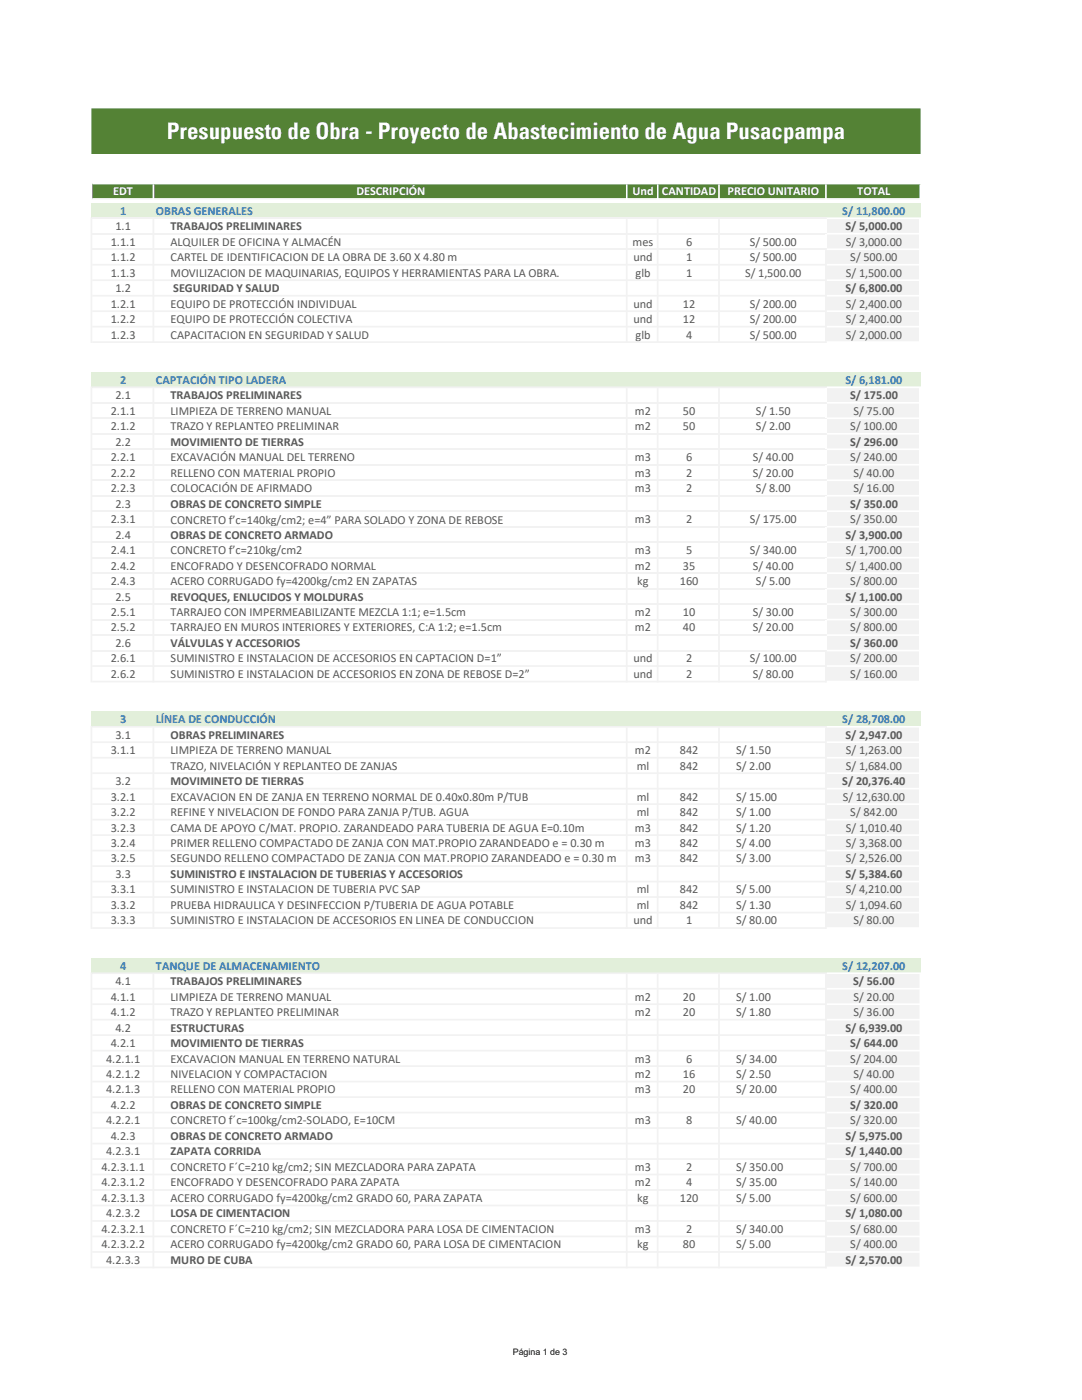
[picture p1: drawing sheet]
<svg xmlns="http://www.w3.org/2000/svg" width="216mm" height="279mm" viewBox="0 0 216 279" stroke-linecap="round" stroke-linejoin="round" font-family="sans-serif">
<defs><g id="words">
<text font-size="4.6" fill="#fff" x="33.3" y="27.7">Presupuesto de Obra - Proyecto de Abastecimiento de Agua Pusacpampa</text>
<g font-size="2.5" fill="#fff">
<text x="22.6" y="39">EDT</text>
<text x="71.1" y="39">DESCRIPCIÓN</text>
<text x="126.2" y="39">Und</text>
<text x="132.1" y="39">CANTIDAD</text>
<text x="145.2" y="39">PRECIO UNITARIO</text>
<text x="171.1" y="39">TOTAL</text>
</g>
<g font-size="2.5" fill="#595959">
<text x="23" y="45.9">1.1</text>
<text x="34" y="45.9">TRABAJOS PRELIMINARES</text>
<text x="168.7" y="45.9">S/ 5,000.00</text>
<text x="22.1" y="49">1.1.1</text>
<text x="22.1" y="52.1">1.1.2</text>
<text x="34" y="49">ALQUILER DE OFICINA Y ALMACÉN</text>
<text x="34" y="52.1">CARTEL DE IDENTIFICACION DE LA OBRA DE 3.60 X 4.80 m</text>
<text x="126.2" y="49">mes</text>
<text x="126.4" y="52.1">und</text>
<text x="136.9" y="49">6</text>
<text x="136.9" y="52.1">1</text>
<text x="149.6" y="49">S/ 500.00</text>
<text x="149.6" y="52.1">S/ 500.00</text>
<text x="168.8" y="49">S/ 3,000.00</text>
<text x="169.7" y="52.1">S/ 500.00</text>
<text x="22.1" y="55.2">1.1.3</text>
<text x="23" y="58.3">1.2</text>
<text x="34" y="55.2">MOVILIZACION DE MAQUINARIAS, EQUIPOS Y HERRAMIENTAS PARA LA OBRA.</text>
<text x="34.6" y="58.3">SEGURIDAD Y SALUD</text>
<text x="126.8" y="55.2">glb</text>
<text x="136.9" y="55.2">1</text>
<text x="148.7" y="55.2">S/ 1,500.00</text>
<text x="168.7" y="58.3">S/ 6,800.00</text>
<text x="168.8" y="55.2">S/ 1,500.00</text>
<text x="22.1" y="61.4">1.2.1</text>
<text x="22.1" y="64.5">1.2.2</text>
<text x="34" y="61.4">EQUIPO DE PROTECCIÓN INDIVIDUAL</text>
<text x="34" y="64.5">EQUIPO DE PROTECCIÓN COLECTIVA</text>
<text x="126.4" y="61.4">und</text>
<text x="126.4" y="64.5">und</text>
<text x="136.3" y="61.4">12</text>
<text x="136.3" y="64.5">12</text>
<text x="149.6" y="61.4">S/ 200.00</text>
<text x="149.6" y="64.5">S/ 200.00</text>
<text x="168.8" y="61.4">S/ 2,400.00</text>
<text x="168.8" y="64.5">S/ 2,400.00</text>
<text x="22.1" y="67.6">1.2.3</text>
<text x="34" y="67.6">CAPACITACION EN SEGURIDAD Y SALUD</text>
<text x="126.8" y="67.6">glb</text>
<text x="136.9" y="67.6">4</text>
<text x="149.6" y="67.6">S/ 500.00</text>
<text x="168.8" y="67.6">S/ 2,000.00</text>
<text x="22.1" y="82.8">2.1.1</text>
<text x="23" y="79.7">2.1</text>
<text x="34" y="79.7">TRABAJOS PRELIMINARES</text>
<text x="34" y="82.8">LIMPIEZA DE TERRENO MANUAL</text>
<text x="126.7" y="82.8">m2</text>
<text x="136.3" y="82.8">50</text>
<text x="150.8" y="82.8">S/ 1.50</text>
<text x="169.6" y="79.7">S/ 175.00</text>
<text x="170.3" y="82.8">S/ 75.00</text>
<text x="22.1" y="85.9">2.1.2</text>
<text x="23" y="88.9">2.2</text>
<text x="34" y="85.9">TRAZO Y REPLANTEO PRELIMINAR</text>
<text x="34" y="88.9">MOVIMIENTO DE TIERRAS</text>
<text x="126.7" y="85.9">m2</text>
<text x="136.3" y="85.9">50</text>
<text x="150.8" y="85.9">S/ 2.00</text>
<text x="169.6" y="88.9">S/ 296.00</text>
<text x="169.7" y="85.9">S/ 100.00</text>
<text x="22.1" y="92">2.2.1</text>
<text x="22.1" y="95.1">2.2.2</text>
<text x="34" y="92">EXCAVACIÓN MANUAL DEL TERRENO</text>
<text x="34" y="95.1">RELLENO CON MATERIAL PROPIO</text>
<text x="126.7" y="92">m3</text>
<text x="126.7" y="95.1">m3</text>
<text x="136.9" y="92">6</text>
<text x="136.9" y="95.1">2</text>
<text x="150.2" y="92">S/ 40.00</text>
<text x="150.2" y="95.1">S/ 20.00</text>
<text x="169.7" y="92">S/ 240.00</text>
<text x="170.3" y="95.1">S/ 40.00</text>
<text x="22.1" y="98.2">2.2.3</text>
<text x="23" y="101.3">2.3</text>
<text x="34" y="98.2">COLOCACIÓN DE AFIRMADO</text>
<text x="34" y="101.4">OBRAS DE CONCRETO SIMPLE</text>
<text x="126.7" y="98.2">m3</text>
<text x="136.9" y="98.2">2</text>
<text x="150.8" y="98.2">S/ 8.00</text>
<text x="169.6" y="101.3">S/ 350.00</text>
<text x="170.3" y="98.2">S/ 16.00</text>
<text x="22.1" y="104.4">2.3.1</text>
<text x="23" y="107.5">2.4</text>
<text x="34" y="104.5">CONCRETO f’c=140kg/cm2; e=4” PARA SOLADO Y ZONA DE REBOSE</text>
<text x="34" y="107.5">OBRAS DE CONCRETO ARMADO</text>
<text x="126.7" y="104.4">m3</text>
<text x="136.9" y="104.4">2</text>
<text x="149.6" y="104.4">S/ 175.00</text>
<text x="168.7" y="107.5">S/ 3,900.00</text>
<text x="169.7" y="104.4">S/ 350.00</text>
<text x="22.1" y="110.6">2.4.1</text>
<text x="22.1" y="113.7">2.4.2</text>
<text x="34" y="110.6">CONCRETO f’c=210kg/cm2</text>
<text x="34" y="113.7">ENCOFRADO Y DESENCOFRADO NORMAL</text>
<text x="126.7" y="110.6">m3</text>
<text x="126.7" y="113.7">m2</text>
<text x="136.3" y="113.7">35</text>
<text x="136.9" y="110.6">5</text>
<text x="149.6" y="110.6">S/ 340.00</text>
<text x="150.2" y="113.7">S/ 40.00</text>
<text x="168.8" y="110.6">S/ 1,700.00</text>
<text x="168.8" y="113.7">S/ 1,400.00</text>
<text x="22.1" y="116.8">2.4.3</text>
<text x="23" y="119.8">2.5</text>
<text x="34" y="116.8">ACERO CORRUGADO fy=4200kg/cm2 EN ZAPATAS</text>
<text x="34" y="119.8">REVOQUES, ENLUCIDOS Y MOLDURAS</text>
<text x="127.2" y="116.8">kg</text>
<text x="135.7" y="116.8">160</text>
<text x="150.8" y="116.8">S/ 5.00</text>
<text x="168.7" y="119.8">S/ 1,100.00</text>
<text x="169.7" y="116.8">S/ 800.00</text>
<text x="22.1" y="122.9">2.5.1</text>
<text x="34" y="122.9">TARRAJEO CON IMPERMEABILIZANTE MEZCLA 1:1; e=1.5cm</text>
<text x="126.7" y="122.9">m2</text>
<text x="136.3" y="122.9">10</text>
<text x="150.2" y="122.9">S/ 30.00</text>
<text x="169.7" y="122.9">S/ 300.00</text>
<text x="22.1" y="126">2.5.2</text>
<text x="23" y="129.1">2.6</text>
<text x="34" y="126">TARRAJEO EN MUROS INTERIORES Y EXTERIORES, C:A 1:2; e=1.5cm</text>
<text x="34" y="129.1">VÁLVULAS Y ACCESORIOS</text>
<text x="126.7" y="126">m2</text>
<text x="136.3" y="126">40</text>
<text x="150.2" y="126">S/ 20.00</text>
<text x="169.6" y="129.1">S/ 360.00</text>
<text x="169.7" y="126">S/ 800.00</text>
<text x="22.1" y="132.2">2.6.1</text>
<text x="22.1" y="135.3">2.6.2</text>
<text x="34" y="132.2">SUMINISTRO E INSTALACION DE ACCESORIOS EN CAPTACION D=1”</text>
<text x="34" y="135.3">SUMINISTRO E INSTALACION DE ACCESORIOS EN ZONA DE REBOSE D=2”</text>
<text x="126.4" y="132.2">und</text>
<text x="126.4" y="135.3">und</text>
<text x="136.9" y="132.2">2</text>
<text x="136.9" y="135.3">2</text>
<text x="149.6" y="132.2">S/ 100.00</text>
<text x="150.2" y="135.3">S/ 80.00</text>
<text x="169.7" y="132.2">S/ 200.00</text>
<text x="169.7" y="135.3">S/ 160.00</text>
<text x="23" y="147.4">3.1</text>
<text x="34" y="147.4">OBRAS PRELIMINARES</text>
<text x="168.7" y="147.4">S/ 2,947.00</text>
<text x="22.1" y="150.5">3.1.1</text>
<text x="34" y="150.5">LIMPIEZA DE TERRENO MANUAL</text>
<text x="34" y="153.6">TRAZO, NIVELACIÓN Y REPLANTEO DE ZANJAS</text>
<text x="126.7" y="150.5">m2</text>
<text x="127" y="153.6">ml</text>
<text x="135.7" y="150.5">842</text>
<text x="135.7" y="153.6">842</text>
<text x="146.9" y="150.5">S/ 1.50</text>
<text x="146.9" y="153.6">S/ 2.00</text>
<text x="168.8" y="150.5">S/ 1,263.00</text>
<text x="168.8" y="153.6">S/ 1,684.00</text>
<text x="22.1" y="159.8">3.2.1</text>
<text x="23" y="156.7">3.2</text>
<text x="34" y="156.7">MOVIMINETO DE TIERRAS</text>
<text x="34" y="159.8">EXCAVACION EN DE ZANJA EN TERRENO NORMAL DE 0.40x0.80m P/TUB</text>
<text x="127" y="159.8">ml</text>
<text x="135.7" y="159.8">842</text>
<text x="146.9" y="159.8">S/ 15.00</text>
<text x="168.1" y="156.7">S/ 20,376.40</text>
<text x="168.1" y="159.8">S/ 12,630.00</text>
<text x="22.1" y="162.9">3.2.2</text>
<text x="22.1" y="165.9">3.2.3</text>
<text x="34" y="162.9">REFINE Y NIVELACION DE FONDO PARA ZANJA P/TUB. AGUA</text>
<text x="34" y="165.9">CAMA DE APOYO C/MAT. PROPIO. ZARANDEADO PARA TUBERIA DE AGUA E=0.10m</text>
<text x="126.7" y="165.9">m3</text>
<text x="127" y="162.9">ml</text>
<text x="135.7" y="162.9">842</text>
<text x="135.7" y="165.9">842</text>
<text x="146.9" y="162.9">S/ 1.00</text>
<text x="146.9" y="165.9">S/ 1.20</text>
<text x="168.8" y="165.9">S/ 1,010.40</text>
<text x="169.7" y="162.9">S/ 842.00</text>
<text x="22.1" y="169">3.2.4</text>
<text x="22.1" y="172.1">3.2.5</text>
<text x="34" y="169">PRIMER RELLENO COMPACTADO DE ZANJA CON MAT.PROPIO ZARANDEADO e = 0.30 m</text>
<text x="34" y="172.1">SEGUNDO RELLENO COMPACTADO DE ZANJA CON MAT.PROPIO ZARANDEADO e = 0.30 m</text>
<text x="126.7" y="169">m3</text>
<text x="126.7" y="172.1">m3</text>
<text x="135.7" y="169">842</text>
<text x="135.7" y="172.1">842</text>
<text x="146.9" y="169">S/ 4.00</text>
<text x="146.9" y="172.1">S/ 3.00</text>
<text x="168.8" y="169">S/ 3,368.00</text>
<text x="168.8" y="172.1">S/ 2,526.00</text>
<text x="22.1" y="178.3">3.3.1</text>
<text x="23" y="175.2">3.3</text>
<text x="34" y="175.2">SUMINISTRO E INSTALACION DE TUBERIAS Y ACCESORIOS</text>
<text x="34" y="178.3">SUMINISTRO E INSTALACION DE TUBERIA PVC SAP</text>
<text x="127" y="178.3">ml</text>
<text x="135.7" y="178.3">842</text>
<text x="146.9" y="178.3">S/ 5.00</text>
<text x="168.7" y="175.2">S/ 5,384.60</text>
<text x="168.8" y="178.3">S/ 4,210.00</text>
<text x="22.1" y="181.4">3.3.2</text>
<text x="22.1" y="184.5">3.3.3</text>
<text x="34" y="181.4">PRUEBA HIDRAULICA Y DESINFECCION P/TUBERIA DE AGUA POTABLE</text>
<text x="34" y="184.5">SUMINISTRO E INSTALACION DE ACCESORIOS EN LINEA DE CONDUCCION</text>
<text x="126.4" y="184.5">und</text>
<text x="127" y="181.4">ml</text>
<text x="135.7" y="181.4">842</text>
<text x="136.9" y="184.5">1</text>
<text x="146.9" y="181.4">S/ 1.30</text>
<text x="146.9" y="184.5">S/ 80.00</text>
<text x="168.8" y="181.4">S/ 1,094.60</text>
<text x="170.3" y="184.5">S/ 80.00</text>
<text x="23" y="196.6">4.1</text>
<text x="34" y="196.6">TRABAJOS PRELIMINARES</text>
<text x="170.2" y="196.6">S/ 56.00</text>
<text x="22.1" y="199.7">4.1.1</text>
<text x="22.1" y="202.8">4.1.2</text>
<text x="34" y="199.7">LIMPIEZA DE TERRENO MANUAL</text>
<text x="34" y="202.8">TRAZO Y REPLANTEO PRELIMINAR</text>
<text x="126.7" y="199.7">m2</text>
<text x="126.7" y="202.8">m2</text>
<text x="136.3" y="199.7">20</text>
<text x="136.3" y="202.8">20</text>
<text x="146.9" y="199.7">S/ 1.00</text>
<text x="146.9" y="202.8">S/ 1.80</text>
<text x="170.3" y="199.7">S/ 20.00</text>
<text x="170.3" y="202.8">S/ 36.00</text>
<text x="22.1" y="209">4.2.1</text>
<text x="23" y="205.9">4.2</text>
<text x="34" y="205.9">ESTRUCTURAS</text>
<text x="34" y="209">MOVIMIENTO DE TIERRAS</text>
<text x="168.7" y="205.9">S/ 6,939.00</text>
<text x="169.6" y="209">S/ 644.00</text>
<text x="21.2" y="212">4.2.1.1</text>
<text x="21.2" y="215.1">4.2.1.2</text>
<text x="34" y="212">EXCAVACION MANUAL EN TERRENO NATURAL</text>
<text x="34" y="215.1">NIVELACION Y COMPACTACION</text>
<text x="126.7" y="212">m3</text>
<text x="126.7" y="215.1">m2</text>
<text x="136.3" y="215.1">16</text>
<text x="136.9" y="212">6</text>
<text x="146.9" y="212">S/ 34.00</text>
<text x="146.9" y="215.1">S/ 2.50</text>
<text x="169.7" y="212">S/ 204.00</text>
<text x="170.3" y="215.1">S/ 40.00</text>
<text x="21.2" y="218.2">4.2.1.3</text>
<text x="22.1" y="221.3">4.2.2</text>
<text x="34" y="218.2">RELLENO CON MATERIAL PROPIO</text>
<text x="34" y="221.3">OBRAS DE CONCRETO SIMPLE</text>
<text x="126.7" y="218.2">m3</text>
<text x="136.3" y="218.2">20</text>
<text x="146.9" y="218.2">S/ 20.00</text>
<text x="169.6" y="221.3">S/ 320.00</text>
<text x="169.7" y="218.2">S/ 400.00</text>
<text x="21.2" y="224.4">4.2.2.1</text>
<text x="22.1" y="227.5">4.2.3</text>
<text x="34" y="224.4">CONCRETO f´c=100kg/cm2-SOLADO, E=10CM</text>
<text x="34" y="227.5">OBRAS DE CONCRETO ARMADO</text>
<text x="126.7" y="224.4">m3</text>
<text x="136.9" y="224.4">8</text>
<text x="146.9" y="224.4">S/ 40.00</text>
<text x="168.7" y="227.5">S/ 5,975.00</text>
<text x="169.7" y="224.4">S/ 320.00</text>
<text x="20.2" y="233.7">4.2.3.1.1</text>
<text x="21.2" y="230.6">4.2.3.1</text>
<text x="34" y="230.6">ZAPATA CORRIDA</text>
<text x="34" y="233.7">CONCRETO F´C=210 kg/cm2; SIN MEZCLADORA PARA ZAPATA</text>
<text x="126.7" y="233.7">m3</text>
<text x="136.9" y="233.7">2</text>
<text x="146.9" y="233.7">S/ 350.00</text>
<text x="168.7" y="230.6">S/ 1,440.00</text>
<text x="169.7" y="233.7">S/ 700.00</text>
<text x="20.2" y="236.8">4.2.3.1.2</text>
<text x="20.2" y="239.9">4.2.3.1.3</text>
<text x="34" y="236.8">ENCOFRADO Y DESENCOFRADO PARA ZAPATA</text>
<text x="34" y="239.9">ACERO CORRUGADO fy=4200kg/cm2 GRADO 60, PARA ZAPATA</text>
<text x="126.7" y="236.8">m2</text>
<text x="127.2" y="239.9">kg</text>
<text x="135.7" y="239.9">120</text>
<text x="136.9" y="236.8">4</text>
<text x="146.9" y="236.8">S/ 35.00</text>
<text x="146.9" y="239.9">S/ 5.00</text>
<text x="169.7" y="236.8">S/ 140.00</text>
<text x="169.7" y="239.9">S/ 600.00</text>
<text x="21.2" y="243">4.2.3.2</text>
<text x="34" y="243">LOSA DE CIMENTACION</text>
<text x="168.7" y="243">S/ 1,080.00</text>
<text x="20.2" y="246">4.2.3.2.1</text>
<text x="20.2" y="249.1">4.2.3.2.2</text>
<text x="34" y="246">CONCRETO F´C=210 kg/cm2; SIN MEZCLADORA PARA LOSA DE CIMENTACION</text>
<text x="34" y="249.1">ACERO CORRUGADO fy=4200kg/cm2 GRADO 60, PARA LOSA DE CIMENTACION</text>
<text x="126.7" y="246">m3</text>
<text x="127.2" y="249.1">kg</text>
<text x="136.3" y="249.1">80</text>
<text x="136.9" y="246">2</text>
<text x="146.9" y="246">S/ 340.00</text>
<text x="146.9" y="249.1">S/ 5.00</text>
<text x="169.7" y="246">S/ 680.00</text>
<text x="169.7" y="249.1">S/ 400.00</text>
<text x="21.2" y="252.2">4.2.3.3</text>
<text x="34" y="252.2">MURO DE CUBA</text>
<text x="168.7" y="252.2">S/ 2,570.00</text>
</g>
<g font-size="2.5" fill="#2f75b5">
<text x="24" y="42.8">1</text>
<text x="31.1" y="42.8">OBRAS GENERALES</text>
<text x="168.1" y="42.8">S/ 11,800.00</text>
<text x="24" y="76.6">2</text>
<text x="31.1" y="76.6">CAPTACIÓN TIPO LADERA</text>
<text x="168.7" y="76.6">S/ 6,181.00</text>
<text x="24" y="144.3">3</text>
<text x="31.1" y="144.3">LÍNEA DE CONDUCCIÓN</text>
<text x="168.1" y="144.3">S/ 28,708.00</text>
<text x="24" y="193.5">4</text>
<text x="31.1" y="193.5">TANQUE DE ALMACENAMIENTO</text>
<text x="168.1" y="193.5">S/ 12,207.00</text>
</g>
<text font-size="1.8" x="102.3" y="270.4">Página 1 de 3</text>
</g></defs>
<path d="M18.2 21.6h165.5v9.1h-165.5zM18.2 36.6h165.5v3.2h-165.5z" fill-rule="evenodd" fill="#548235"/>
<path d="M18.2 40.5h165.5v3.1h-165.5z" fill="#e2efda"/>
<path d="M164.8 43.6h18.9v24.7h-18.9z" fill-rule="evenodd" fill="#f2f2f2"/>
<path d="M18.2 74.2h165.5v3.1h-165.5z" fill="#e2efda"/>
<path d="M164.8 77.3h18.9v55.7h-18.9z" fill-rule="evenodd" fill="#f2f2f2"/>
<path d="M164.8 132.9h18.9v3.2h-18.9z" fill="#f2f2f2"/>
<path d="M18.2 141.9h165.5v3.2h-165.5z" fill="#e2efda"/>
<path d="M164.8 145h18.9v37.2h-18.9z" fill-rule="evenodd" fill="#f2f2f2"/>
<path d="M164.8 182.1h18.9v3.2h-18.9z" fill="#f2f2f2"/>
<path d="M18.2 191.1h165.5v3.2h-165.5z" fill="#e2efda"/>
<path d="M164.8 194.2h18.9v55.7h-18.9z" fill-rule="evenodd" fill="#f2f2f2"/>
<path d="M164.8 249.9h18.9v3.1h-18.9z" fill="#f2f2f2"/>
<path d="M18.1 36.4h.3v3.5h-.3zM30.4 36.8h.4v3.1h-.4zM124.9 36.8h.3v3.1h-.3zM131.1 36.8h.3v3.1h-.3zM143.3 36.8h.3v3.1h-.3z" fill-rule="evenodd" fill="#fff"/>
<path d="M18.4 43.6h146.6" fill="none" stroke="#f2f2f2" stroke-width=".34"/>
<path d="M164.6 36.8h.4v3.1h-.4zM183.5 36.8h.3v3.1h-.3z" fill-rule="evenodd" fill="#fff"/>
<path d="M18.4 46.7h146.6" fill="none" stroke="#f2f2f2" stroke-width=".34"/>
<path d="M164.6 43.7h.4v2.8h-.4z" fill="#fff"/>
<path d="M18.4 49.7h146.6" fill="none" stroke="#f2f2f2" stroke-width=".34"/>
<path d="M164.6 46.8h.4v2.8h-.4z" fill="#fff"/>
<g fill="#f2f2f2">
<path d="M18.4 52.7h146.6v.3h-146.6zM18.4 55.8h146.6v.3h-146.6zM18.4 58.8h146.6v.4h-146.6zM18.4 61.9h146.6v.4h-146.6zM18.4 65h146.6v.4h-146.6zM18.4 68.1h146.6v.4h-146.6z" fill-rule="evenodd"/>
<path d="M18.1 43.4h.3v25.1h-.3zM30.4 43.7h.4v24.8h-.4zM124.9 43.7h.3v24.8h-.3zM131.1 43.7h.3v24.8h-.3zM143.3 43.7h.3v24.8h-.3zM18.4 77.1h146.6v.4h-146.6zM164.6 49.9h.4v18.6h-.4z" fill-rule="evenodd"/>
</g>
<path d="M183.5 43.7h.3v24.8h-.3z" fill="#fff"/>
<path d="M18.4 80.4h146.6" fill="none" stroke="#f2f2f2" stroke-width=".34"/>
<path d="M164.6 77.5h.4v2.7h-.4z" fill="#fff"/>
<path d="M18.4 83.5h146.6" fill="none" stroke="#f2f2f2" stroke-width=".34"/>
<path d="M164.6 80.6h.4v2.7h-.4z" fill="#fff"/>
<path d="M18.4 86.6h146.6" fill="none" stroke="#f2f2f2" stroke-width=".34"/>
<path d="M164.6 83.7h.4v2.7h-.4z" fill="#fff"/>
<path d="M18.4 89.7h146.6" fill="none" stroke="#f2f2f2" stroke-width=".34"/>
<path d="M164.6 86.7h.4v2.8h-.4z" fill="#fff"/>
<path d="M18.4 92.8h146.6" fill="none" stroke="#f2f2f2" stroke-width=".34"/>
<path d="M164.6 89.8h.4v2.8h-.4z" fill="#fff"/>
<path d="M18.4 95.8h146.6" fill="none" stroke="#f2f2f2" stroke-width=".34"/>
<path d="M164.6 92.9h.4v2.8h-.4z" fill="#fff"/>
<path d="M18.4 98.9h146.6" fill="none" stroke="#f2f2f2" stroke-width=".34"/>
<path d="M164.6 96h.4v2.8h-.4z" fill="#fff"/>
<path d="M18.4 102h146.6" fill="none" stroke="#f2f2f2" stroke-width=".34"/>
<path d="M164.6 99.1h.4v2.8h-.4z" fill="#fff"/>
<path d="M18.4 105.1h146.6" fill="none" stroke="#f2f2f2" stroke-width=".34"/>
<path d="M164.6 102.2h.4v2.7h-.4z" fill="#fff"/>
<path d="M18.4 108.2h146.6" fill="none" stroke="#f2f2f2" stroke-width=".34"/>
<path d="M164.6 105.3h.4v2.7h-.4z" fill="#fff"/>
<path d="M18.4 111.3h146.6" fill="none" stroke="#f2f2f2" stroke-width=".34"/>
<path d="M164.6 108.4h.4v2.7h-.4z" fill="#fff"/>
<path d="M18.4 114.4h146.6" fill="none" stroke="#f2f2f2" stroke-width=".34"/>
<path d="M164.6 111.5h.4v2.7h-.4z" fill="#fff"/>
<path d="M18.4 117.5h146.6" fill="none" stroke="#f2f2f2" stroke-width=".34"/>
<path d="M164.6 114.6h.4v2.7h-.4z" fill="#fff"/>
<path d="M18.4 120.6h146.6" fill="none" stroke="#f2f2f2" stroke-width=".34"/>
<path d="M164.6 117.6h.4v2.8h-.4z" fill="#fff"/>
<path d="M18.4 123.7h146.6" fill="none" stroke="#f2f2f2" stroke-width=".34"/>
<path d="M164.6 120.7h.4v2.8h-.4z" fill="#fff"/>
<path d="M18.4 126.7h146.6" fill="none" stroke="#f2f2f2" stroke-width=".34"/>
<path d="M164.6 123.8h.4v2.8h-.4z" fill="#fff"/>
<path d="M18.4 129.8h146.6" fill="none" stroke="#f2f2f2" stroke-width=".34"/>
<path d="M164.6 126.9h.4v2.8h-.4z" fill="#fff"/>
<g fill="#f2f2f2">
<path d="M18.4 132.8h146.6v.3h-146.6zM18.4 135.8h146.6v.4h-146.6z" fill-rule="evenodd"/>
<path d="M18.1 77.1h.3v59.1h-.3zM30.4 77.5h.4v58.7h-.4zM124.9 77.5h.3v58.7h-.3zM131.1 77.5h.3v58.7h-.3zM143.3 77.5h.3v58.7h-.3zM18.4 144.9h146.6v.3h-146.6zM164.6 130h.4v6.2h-.4z" fill-rule="evenodd"/>
</g>
<path d="M183.5 77.5h.3v58.7h-.3z" fill="#fff"/>
<g fill="#f2f2f2">
<path d="M18.4 148h146.6v.3h-146.6zM18.4 151h146.6v.4h-146.6zM18.4 154.1h146.6v.4h-146.6zM18.4 157.2h146.6v.4h-146.6zM18.4 160.3h146.6v.4h-146.6zM18.4 163.4h146.6v.3h-146.6zM18.4 166.5h146.6v.3h-146.6zM18.4 169.6h146.6v.3h-146.6zM18.4 172.7h146.6v.3h-146.6zM18.4 175.8h146.6v.3h-146.6zM18.4 178.9h146.6v.3h-146.6zM18.4 181.9h146.6v.4h-146.6zM18.4 185h146.6v.4h-146.6z" fill-rule="evenodd"/>
<path d="M18.1 144.9h.3v40.5h-.3zM30.4 145.2h.4v40.2h-.4zM124.9 145.2h.3v40.2h-.3zM131.1 145.2h.3v40.2h-.3zM143.3 145.2h.3v40.2h-.3zM18.4 194.1h146.6v.3h-146.6zM164.6 145.2h.4v40.2h-.4z" fill-rule="evenodd"/>
</g>
<path d="M183.5 145.2h.3v40.2h-.3z" fill="#fff"/>
<g fill="#f2f2f2">
<path d="M18.4 197.1h146.6v.4h-146.6zM18.4 200.2h146.6v.4h-146.6zM18.4 203.3h146.6v.4h-146.6zM18.4 206.4h146.6v.4h-146.6zM18.4 209.5h146.6v.3h-146.6zM18.4 212.6h146.6v.3h-146.6zM18.4 215.7h146.6v.3h-146.6zM18.4 218.8h146.6v.3h-146.6zM18.4 221.9h146.6v.3h-146.6zM18.4 225h146.6v.3h-146.6zM18.4 228h146.6v.4h-146.6zM18.4 231.1h146.6v.4h-146.6zM18.4 234.2h146.6v.4h-146.6zM18.4 237.3h146.6v.4h-146.6zM18.4 240.4h146.6v.3h-146.6zM18.4 243.5h146.6v.3h-146.6zM18.4 246.6h146.6v.3h-146.6zM18.4 249.7h146.6v.3h-146.6zM18.4 252.8h146.6v.3h-146.6z" fill-rule="evenodd"/>
<path d="M18.1 194.1h.3v59h-.3zM30.4 194.4h.4v58.7h-.4zM124.9 194.4h.3v58.7h-.3zM131.1 194.4h.3v58.7h-.3zM143.3 194.4h.3v58.7h-.3zM164.6 194.4h.4v58.7h-.4z" fill-rule="evenodd"/>
</g>
<g fill="#fff">
<path d="M183.5 194.4h.3v58.7h-.3zM18.4 36.4h165.4v.4h-165.4zM18.4 39.5h165.4v.4h-165.4zM165 43.4h18.8v.3h-18.8zM165 46.5h18.8v.3h-18.8zM165 49.6h18.8v.3h-18.8zM165 52.7h18.8v.3h-18.8zM165 55.8h18.8v.3h-18.8zM165 58.8h18.8v.4h-18.8zM165 61.9h18.8v.4h-18.8zM165 65h18.8v.4h-18.8zM165 68.1h18.8v.4h-18.8zM165 77.1h18.8v.4h-18.8zM165 80.2h18.8v.4h-18.8zM165 83.3h18.8v.4h-18.8zM165 86.4h18.8v.3h-18.8zM165 89.5h18.8v.3h-18.8zM165 92.6h18.8v.3h-18.8zM165 95.7h18.8v.3h-18.8zM165 98.8h18.8v.3h-18.8zM165 101.9h18.8v.3h-18.8zM165 104.9h18.8v.4h-18.8zM165 108h18.8v.4h-18.8zM165 111.1h18.8v.4h-18.8zM165 114.2h18.8v.4h-18.8zM165 117.3h18.8v.3h-18.8zM165 120.4h18.8v.3h-18.8zM165 123.5h18.8v.3h-18.8zM165 126.6h18.8v.3h-18.8zM165 129.7h18.8v.3h-18.8zM165 132.8h18.8v.3h-18.8zM165 135.8h18.8v.4h-18.8zM165 144.9h18.8v.3h-18.8zM165 148h18.8v.3h-18.8zM165 151h18.8v.4h-18.8zM165 154.1h18.8v.4h-18.8zM165 157.2h18.8v.4h-18.8zM165 160.3h18.8v.4h-18.8zM165 163.4h18.8v.3h-18.8zM165 166.5h18.8v.3h-18.8zM165 169.6h18.8v.3h-18.8zM165 172.7h18.8v.3h-18.8zM165 175.8h18.8v.3h-18.8zM165 178.9h18.8v.3h-18.8zM165 181.9h18.8v.4h-18.8zM165 185h18.8v.4h-18.8z" fill-rule="evenodd"/>
<path d="M165 194.1h18.8v.3h-18.8zM165 197.1h18.8v.4h-18.8zM165 200.2h18.8v.4h-18.8zM165 203.3h18.8v.4h-18.8zM165 206.4h18.8v.4h-18.8zM165 209.5h18.8v.3h-18.8zM165 212.6h18.8v.3h-18.8zM165 215.7h18.8v.3h-18.8zM165 218.8h18.8v.3h-18.8zM165 221.9h18.8v.3h-18.8zM165 225h18.8v.3h-18.8zM165 228h18.8v.4h-18.8zM165 231.1h18.8v.4h-18.8zM165 234.2h18.8v.4h-18.8zM165 237.3h18.8v.4h-18.8zM165 240.4h18.8v.3h-18.8zM165 243.5h18.8v.3h-18.8zM165 246.6h18.8v.3h-18.8zM165 249.7h18.8v.3h-18.8zM165 252.8h18.8v.3h-18.8z" fill-rule="evenodd"/>
</g>
<use href="#words"/>
</svg>
